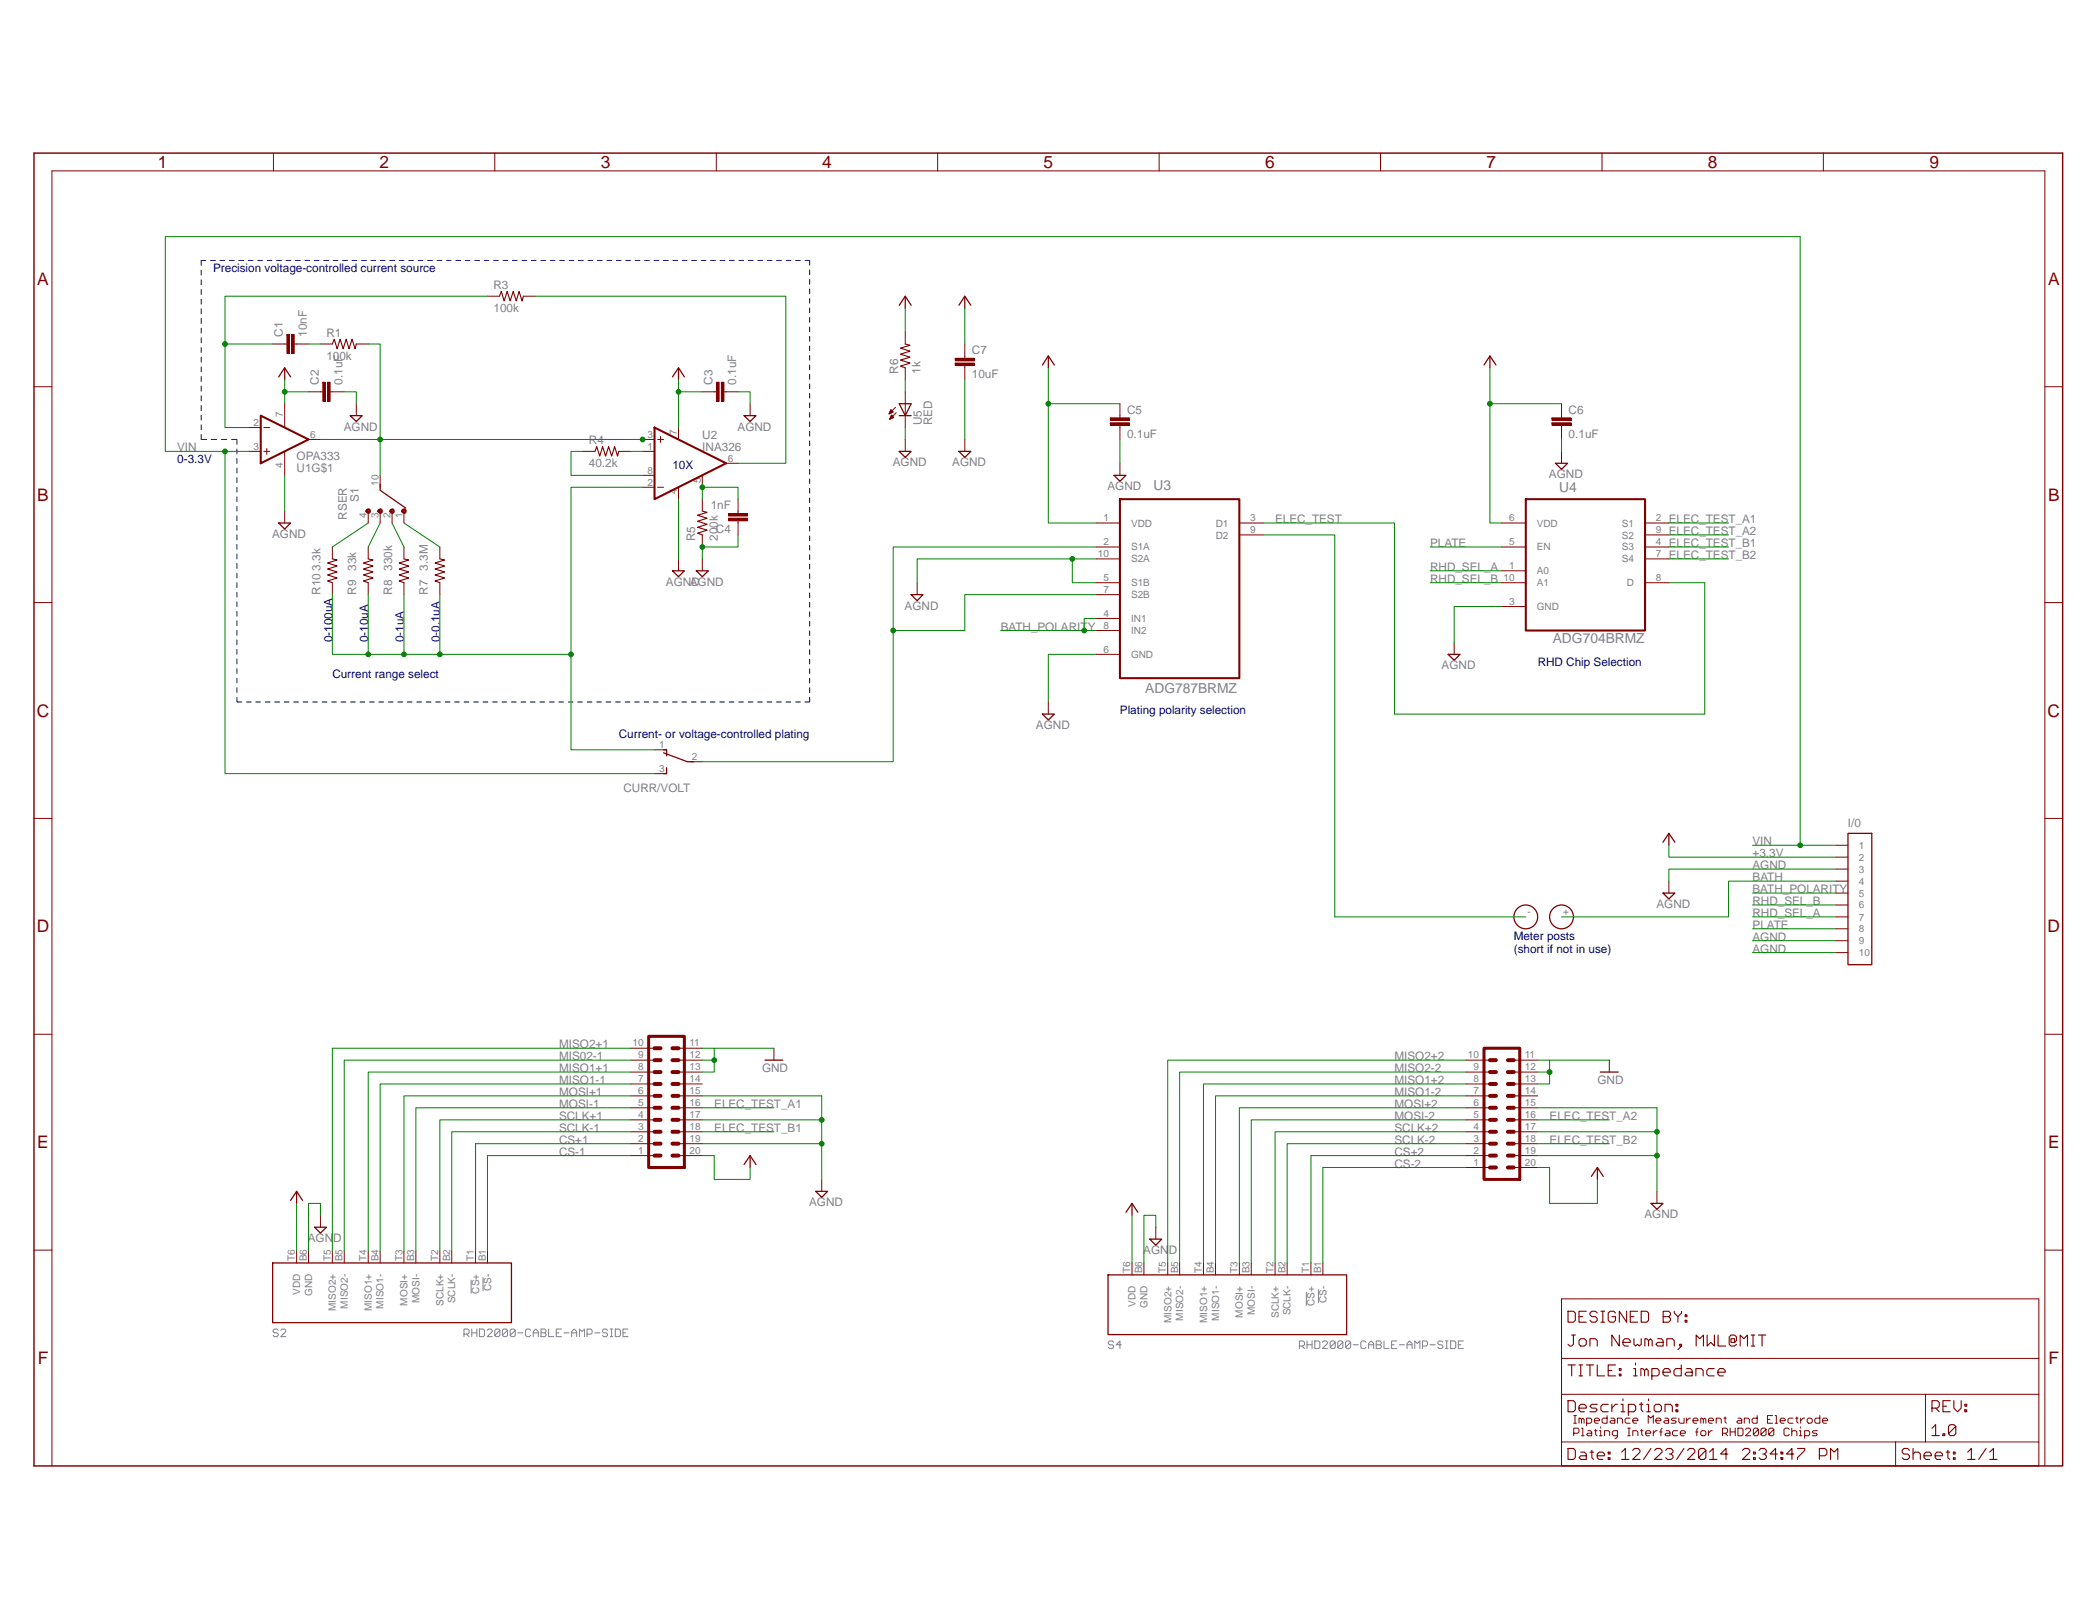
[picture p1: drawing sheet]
<svg xmlns="http://www.w3.org/2000/svg" width="279mm" height="216mm" viewBox="0 0 279 216" stroke-linecap="round" stroke-linejoin="round" font-family="sans-serif">
<defs><g id="words">
<g font-size="2.3" fill="#800000">
<text x="21" y="22.4">1</text>
<text x="50.6" y="22.4">2</text>
<text x="80.1" y="22.4">3</text>
<text x="109.6" y="22.4">4</text>
<text x="139.1" y="22.4">5</text>
<text x="168.6" y="22.4">6</text>
<text x="198.2" y="22.4">7</text>
<text x="227.7" y="22.4">8</text>
<text x="257.2" y="22.4">9</text>
<text x="5" y="38">A</text>
<text x="273" y="38">A</text>
<text x="5" y="66.7">B</text>
<text x="273" y="66.7">B</text>
<text x="4.9" y="95.5">C</text>
<text x="272.9" y="95.5">C</text>
<text x="4.9" y="124.3">D</text>
<text x="272.9" y="124.3">D</text>
<text x="5" y="153">E</text>
<text x="273" y="153">E</text>
<text x="5" y="181.8">F</text>
<text x="273.1" y="181.8">F</text>
</g>
<g font-size="1.8" fill="#808080">
<text x="153.8" y="65.3">U3</text>
<text x="207.9" y="65.6">U4</text>
<text x="207" y="85.7">ADG704BRMZ</text>
<text x="152.7" y="92.4">ADG787BRMZ</text>
</g>
<g font-size="1.6" fill="#000080">
<text x="28.4" y="36.3">Precision voltage-controlled current source</text>
<text x="23.6" y="61.8">0-3.3V</text>
<text x="89.6" y="62.5">10X</text>
<text x="44.3" y="85.6" transform="rotate(-90 44.3 85.6)">0-100uA</text>
<text x="49.1" y="85.6" transform="rotate(-90 49.1 85.6)">0-10uA</text>
<text x="53.8" y="85.6" transform="rotate(-90 53.8 85.6)">0-1uA</text>
<text x="58.6" y="85.6" transform="rotate(-90 58.6 85.6)">0-0.1uA</text>
<text x="205" y="88.8">RHD Chip Selection</text>
<text x="44.3" y="90.4">Current range select</text>
<text x="149.3" y="95.2">Plating polarity selection</text>
<text x="82.5" y="98.3">Current- or voltage-controlled plating</text>
<text x="201.8" y="125.3">Meter posts</text>
<text x="201.8" y="127">(short if not in use)</text>
</g>
<g font-size="1.6" fill="#808080">
<text x="65.8" y="41.6">100k</text>
<text x="65.8" y="38.5">R3</text>
<text x="37.7" y="44.9" transform="rotate(-90 37.7 44.9)">C1</text>
<text x="40.9" y="44.9" transform="rotate(-90 40.9 44.9)">10nF</text>
<text x="43.5" y="47.9">100k</text>
<text x="43.5" y="44.9">R1</text>
<text x="129.6" y="47.2">C7</text>
<text x="42.5" y="51.3" transform="rotate(-90 42.5 51.3)">C2</text>
<text x="45.7" y="51.3" transform="rotate(-90 45.7 51.3)">0.1uF</text>
<text x="95" y="51.3" transform="rotate(-90 95 51.3)">C3</text>
<text x="98.1" y="51.3" transform="rotate(-90 98.1 51.3)">0.1uF</text>
<text x="119.7" y="49.8" transform="rotate(-90 119.7 49.8)">R6</text>
<text x="122.7" y="49.8" transform="rotate(-90 122.7 49.8)">1k</text>
<text x="129.6" y="50.4">10uF</text>
<text x="45.8" y="57.4">AGND</text>
<text x="78.5" y="59.2">R4</text>
<text x="93.6" y="58.6">U2</text>
<text x="98.3" y="57.4">AGND</text>
<text x="122.9" y="56.7" transform="rotate(-90 122.9 56.7)">U5</text>
<text x="124.2" y="56.7" transform="rotate(-90 124.2 56.7)">RED</text>
<text x="150.2" y="58.3">0.1uF</text>
<text x="150.2" y="55.2">C5</text>
<text x="209.1" y="58.3">0.1uF</text>
<text x="209.1" y="55.2">C6</text>
<text x="23.6" y="60.2">VIN</text>
<text x="39.5" y="61.3">OPA333</text>
<text x="39.5" y="62.9">U1G$1</text>
<text x="78.5" y="62.2">40.2k</text>
<text x="93.6" y="60.2">INA326</text>
<text x="119" y="62.1">AGND</text>
<text x="126.9" y="62.1">AGND</text>
<text x="147.6" y="65.3">AGND</text>
<text x="206.5" y="63.7">AGND</text>
<text x="36.3" y="71.7">AGND</text>
<text x="46.2" y="69.3" transform="rotate(-90 46.2 69.3)">RSER</text>
<text x="47.8" y="66.8" transform="rotate(-90 47.8 66.8)">S1</text>
<text x="94.7" y="67.9">1nF</text>
<text x="95.4" y="71.1">C4</text>
<text x="170" y="69.7">ELEC_TEST</text>
<text x="222.5" y="69.7">ELEC_TEST_A1</text>
<text x="222.5" y="71.3">ELEC_TEST_A2</text>
<text x="42.7" y="76.1" transform="rotate(-90 42.7 76.1)">3.3k</text>
<text x="47.5" y="76.1" transform="rotate(-90 47.5 76.1)">33k</text>
<text x="52.3" y="76.1" transform="rotate(-90 52.3 76.1)">330k</text>
<text x="57" y="76.1" transform="rotate(-90 57 76.1)">3.3M</text>
<text x="92.7" y="72.1" transform="rotate(-90 92.7 72.1)">R5</text>
<text x="95.7" y="72.1" transform="rotate(-90 95.7 72.1)">200k</text>
<text x="190.6" y="72.9">PLATE</text>
<text x="190.6" y="76.1">RHD_SEL_A</text>
<text x="190.6" y="77.7">RHD_SEL_B</text>
<text x="222.5" y="72.9">ELEC_TEST_B1</text>
<text x="222.5" y="74.5">ELEC_TEST_B2</text>
<text x="42.7" y="79.2" transform="rotate(-90 42.7 79.2)">R10</text>
<text x="47.5" y="79.2" transform="rotate(-90 47.5 79.2)">R9</text>
<text x="52.3" y="79.2" transform="rotate(-90 52.3 79.2)">R8</text>
<text x="57" y="79.2" transform="rotate(-90 57 79.2)">R7</text>
<text x="88.8" y="78.1">AGND</text>
<text x="91.9" y="78.1">AGND</text>
<text x="120.6" y="81.2">AGND</text>
<text x="133.4" y="84">BATH_POLARITY</text>
<text x="192.2" y="89.2">AGND</text>
<text x="138.1" y="97.2">AGND</text>
<text x="83.1" y="105.5">CURR/VOLT</text>
<text x="233.6" y="112.6">VIN</text>
<text x="246.3" y="110.3">I/0</text>
<text x="233.6" y="115.8">AGND</text>
<text x="233.6" y="114.2">+3.3V</text>
<text x="233.6" y="119">BATH_POLARITY</text>
<text x="233.6" y="117.4">BATH</text>
<text x="220.8" y="121">AGND</text>
<text x="233.6" y="125.4">AGND</text>
<text x="233.6" y="123.8">PLATE</text>
<text x="233.6" y="122.2">RHD_SEL_A</text>
<text x="233.6" y="120.6">RHD_SEL_B</text>
<text x="233.6" y="127">AGND</text>
<text x="74.5" y="142.9">MISO1+1</text>
<text x="74.5" y="141.3">MIS02-1</text>
<text x="74.5" y="139.7">MISO2+1</text>
<text x="101.6" y="142.9">GND</text>
<text x="185.9" y="142.9">MISO2-2</text>
<text x="185.9" y="141.3">MISO2+2</text>
<text x="74.5" y="147.6">MOSI-1</text>
<text x="74.5" y="149.2">SCLK+1</text>
<text x="74.5" y="146.1">MOSI+1</text>
<text x="74.5" y="144.5">MISO1-1</text>
<text x="95.2" y="147.6">ELEC_TEST_A1</text>
<text x="185.9" y="146.1">MISO1-2</text>
<text x="185.9" y="147.6">MOSI+2</text>
<text x="185.9" y="149.2">MOSI-2</text>
<text x="185.9" y="144.5">MISO1+2</text>
<text x="206.6" y="149.2">ELEC_TEST_A2</text>
<text x="212.9" y="144.5">GND</text>
<text x="74.5" y="154">CS-1</text>
<text x="74.5" y="150.8">SCLK-1</text>
<text x="74.5" y="152.4">CS+1</text>
<text x="95.2" y="150.8">ELEC_TEST_B1</text>
<text x="185.9" y="152.4">SCLK-2</text>
<text x="185.9" y="150.8">SCLK+2</text>
<text x="185.9" y="154">CS+2</text>
<text x="185.9" y="155.6">CS-2</text>
<text x="206.6" y="152.4">ELEC_TEST_B2</text>
<text x="107.9" y="160.8">AGND</text>
<text x="41" y="165.5">AGND</text>
<text x="152.4" y="167.1">AGND</text>
<text x="219.2" y="162.4">AGND</text>
</g>
<g font-size="1.3" fill="#808080">
<text x="33.8" y="56.8">2</text>
<text x="33.8" y="59.9">3</text>
<text x="37.7" y="55.5" transform="rotate(-90 37.7 55.5)">7</text>
<text x="41.3" y="58.4">6</text>
<text x="86.3" y="58.4">3</text>
<text x="86.3" y="59.9">1</text>
<text x="90.2" y="58" transform="rotate(-90 90.2 58)">7</text>
<text x="37.7" y="62.4" transform="rotate(-90 37.7 62.4)">4</text>
<text x="50.4" y="64.7" transform="rotate(-90 50.4 64.7)">10</text>
<text x="86.3" y="64.7">2</text>
<text x="86.3" y="63.1">8</text>
<text x="90.2" y="65.9" transform="rotate(-90 90.2 65.9)">4</text>
<text x="93.4" y="64.3" transform="rotate(-90 93.4 64.3)">5</text>
<text x="97" y="61.5">6</text>
<text x="48.9" y="69.1" transform="rotate(-90 48.9 69.1)">4</text>
<text x="50.4" y="69.1" transform="rotate(-90 50.4 69.1)">3</text>
<text x="52" y="69.1" transform="rotate(-90 52 69.1)">2</text>
<text x="53.6" y="69.1" transform="rotate(-90 53.6 69.1)">1</text>
<text x="147.1" y="69.5">1</text>
<text x="150.8" y="70.2">VDD</text>
<text x="162.1" y="70.2">D1</text>
<text x="162.1" y="71.8">D2</text>
<text x="166.7" y="69.5">3</text>
<text x="166.7" y="71.1">9</text>
<text x="201.2" y="69.5">6</text>
<text x="204.9" y="70.2">VDD</text>
<text x="216.2" y="70.2">S1</text>
<text x="216.2" y="71.8">S2</text>
<text x="220.7" y="69.5">2</text>
<text x="220.7" y="71.1">9</text>
<text x="146.3" y="74.3">10</text>
<text x="147.1" y="72.7">2</text>
<text x="147.1" y="77.4">5</text>
<text x="150.8" y="73.4">S1A</text>
<text x="150.8" y="75">S2A</text>
<text x="200.4" y="77.4">10</text>
<text x="201.2" y="72.7">5</text>
<text x="201.2" y="75.8">1</text>
<text x="204.9" y="73.4">EN</text>
<text x="204.9" y="76.5">A0</text>
<text x="216.2" y="73.4">S3</text>
<text x="216.2" y="75">S4</text>
<text x="220.7" y="72.7">4</text>
<text x="220.7" y="74.3">7</text>
<text x="220.7" y="77.4">8</text>
<text x="147.1" y="79">7</text>
<text x="147.1" y="82.2">4</text>
<text x="147.1" y="83.8">8</text>
<text x="150.8" y="78.1">S1B</text>
<text x="150.8" y="79.7">S2B</text>
<text x="150.8" y="82.9">IN1</text>
<text x="201.2" y="80.6">3</text>
<text x="204.9" y="78.1">A1</text>
<text x="204.9" y="81.3">GND</text>
<text x="216.9" y="78.1">D</text>
<text x="147.1" y="87">6</text>
<text x="150.8" y="84.5">IN2</text>
<text x="150.8" y="87.7">GND</text>
<text x="87.9" y="99.7">1</text>
<text x="92.2" y="101.3">2</text>
<text x="87.9" y="102.9">3</text>
<text x="247.8" y="113.1">1</text>
<text x="247.8" y="114.7">2</text>
<text x="247.8" y="116.3">3</text>
<text x="247.8" y="117.9">4</text>
<text x="247.8" y="119.5">5</text>
<text x="203.6" y="122">-</text>
<text x="208.4" y="122">+</text>
<text x="247.8" y="121.1">6</text>
<text x="247.8" y="122.7">7</text>
<text x="247.8" y="124.3">8</text>
<text x="247.8" y="125.9">9</text>
<text x="247.8" y="127.4">10</text>
<text x="84.3" y="139.5">10</text>
<text x="85" y="142.6">8</text>
<text x="85" y="141.1">9</text>
<text x="91.9" y="139.5">11</text>
<text x="91.9" y="141.1">12</text>
<text x="91.9" y="142.6">13</text>
<text x="195.7" y="141.1">10</text>
<text x="196.4" y="142.6">9</text>
<text x="203.3" y="141.1">11</text>
<text x="203.3" y="142.6">12</text>
<text x="85" y="149">4</text>
<text x="85" y="147.4">5</text>
<text x="85" y="145.8">6</text>
<text x="85" y="144.3">7</text>
<text x="91.9" y="144.3">14</text>
<text x="91.9" y="145.8">15</text>
<text x="91.9" y="147.4">16</text>
<text x="91.9" y="149">17</text>
<text x="196.4" y="149">5</text>
<text x="196.4" y="147.4">6</text>
<text x="196.4" y="145.8">7</text>
<text x="196.4" y="144.3">8</text>
<text x="203.3" y="144.3">13</text>
<text x="203.3" y="145.8">14</text>
<text x="203.3" y="147.4">15</text>
<text x="203.3" y="149">16</text>
<text x="85" y="153.8">1</text>
<text x="85" y="152.2">2</text>
<text x="85" y="150.6">3</text>
<text x="91.9" y="150.6">18</text>
<text x="91.9" y="152.2">19</text>
<text x="91.9" y="153.8">20</text>
<text x="196.4" y="155.4">1</text>
<text x="196.4" y="153.8">2</text>
<text x="196.4" y="152.2">3</text>
<text x="196.4" y="150.6">4</text>
<text x="203.3" y="150.6">17</text>
<text x="203.3" y="152.2">18</text>
<text x="203.3" y="153.8">19</text>
<text x="203.3" y="155.4">20</text>
<text x="39.3" y="168.1" transform="rotate(-90 39.3 168.1)">T6</text>
<text x="40" y="172.6" transform="rotate(-90 40 172.6)">VDD</text>
<text x="40.9" y="168.1" transform="rotate(-90 40.9 168.1)">B6</text>
<text x="41.6" y="172.7" transform="rotate(-90 41.6 172.7)">GND</text>
<text x="44.1" y="168.1" transform="rotate(-90 44.1 168.1)">T5</text>
<text x="45.7" y="168.1" transform="rotate(-90 45.7 168.1)">B5</text>
<text x="48.9" y="168.1" transform="rotate(-90 48.9 168.1)">T4</text>
<text x="50.4" y="168.1" transform="rotate(-90 50.4 168.1)">B4</text>
<text x="53.6" y="168.1" transform="rotate(-90 53.6 168.1)">T3</text>
<text x="54.3" y="174" transform="rotate(-90 54.3 174)">MOSI+</text>
<text x="55.2" y="168.1" transform="rotate(-90 55.2 168.1)">B3</text>
<text x="55.9" y="173.7" transform="rotate(-90 55.9 173.7)">MOSI-</text>
<text x="58.4" y="168.1" transform="rotate(-90 58.4 168.1)">T2</text>
<text x="60" y="168.1" transform="rotate(-90 60 168.1)">B2</text>
<text x="60.7" y="173.7" transform="rotate(-90 60.7 173.7)">SCLK-</text>
<text x="63.2" y="168.1" transform="rotate(-90 63.2 168.1)">T1</text>
<text x="63.9" y="172.4" transform="rotate(-90 63.9 172.4)">CS+</text>
<text x="64.8" y="168.1" transform="rotate(-90 64.8 168.1)">B1</text>
<text x="65.5" y="172.1" transform="rotate(-90 65.5 172.1)">CS-</text>
<text x="150.7" y="169.7" transform="rotate(-90 150.7 169.7)">T6</text>
<text x="152.3" y="169.7" transform="rotate(-90 152.3 169.7)">B6</text>
<text x="155.4" y="169.7" transform="rotate(-90 155.4 169.7)">T5</text>
<text x="157" y="169.7" transform="rotate(-90 157 169.7)">B5</text>
<text x="160.2" y="169.7" transform="rotate(-90 160.2 169.7)">T4</text>
<text x="161.8" y="169.7" transform="rotate(-90 161.8 169.7)">B4</text>
<text x="165" y="169.7" transform="rotate(-90 165 169.7)">T3</text>
<text x="166.6" y="169.7" transform="rotate(-90 166.6 169.7)">B3</text>
<text x="169.8" y="169.7" transform="rotate(-90 169.8 169.7)">T2</text>
<text x="171.3" y="169.7" transform="rotate(-90 171.3 169.7)">B2</text>
<text x="174.5" y="169.7" transform="rotate(-90 174.5 169.7)">T1</text>
<text x="176.1" y="169.7" transform="rotate(-90 176.1 169.7)">B1</text>
<text x="176.8" y="173.7" transform="rotate(-90 176.8 173.7)">CS-</text>
<text x="44.8" y="174.7" transform="rotate(-90 44.8 174.7)">MISO2+</text>
<text x="46.4" y="174.4" transform="rotate(-90 46.4 174.4)">MISO2-</text>
<text x="49.6" y="174.7" transform="rotate(-90 49.6 174.7)">MISO1+</text>
<text x="51.1" y="174.4" transform="rotate(-90 51.1 174.4)">MISO1-</text>
<text x="59.1" y="174" transform="rotate(-90 59.1 174)">SCLK+</text>
<text x="151.4" y="174.2" transform="rotate(-90 151.4 174.2)">VDD</text>
<text x="153" y="174.3" transform="rotate(-90 153 174.3)">GND</text>
<text x="156.1" y="176.3" transform="rotate(-90 156.1 176.3)">MISO2+</text>
<text x="157.7" y="176" transform="rotate(-90 157.7 176)">MISO2-</text>
<text x="160.9" y="176.3" transform="rotate(-90 160.9 176.3)">MISO1+</text>
<text x="162.5" y="176" transform="rotate(-90 162.5 176)">MISO1-</text>
<text x="165.7" y="175.6" transform="rotate(-90 165.7 175.6)">MOSI+</text>
<text x="167.3" y="175.3" transform="rotate(-90 167.3 175.3)">MOSI-</text>
<text x="170.5" y="175.6" transform="rotate(-90 170.5 175.6)">SCLK+</text>
<text x="172" y="175.3" transform="rotate(-90 172 175.3)">SCLK-</text>
<text x="175.2" y="174" transform="rotate(-90 175.2 174)">CS+</text>
</g>
</g></defs>
<g fill="none" stroke="#000080" stroke-width=".13">
<path d="M26.8 36v.7M26.8 37.3v.7M26.8 38.6v.6M26.8 39.9v.6M27.4 34.7h-.6v.7M28.1 34.7h.6M29.3 34.7h.7M30.6 34.7h.6M31.8 34.7h.7M33.1 34.7h.6M34.4 34.7h.6M35.6 34.7h.6"/>
<path d="M36.9 34.7h.6M38.1 34.7h.7M39.4 34.7h.6M40.6 34.7h.7M41.9 34.7h.6M43.2 34.7h.6M44.4 34.7h.6M45.7 34.7h.6M46.9 34.7h.7M48.2 34.7h.6M49.4 34.7h.7M50.7 34.7h.6"/>
<path d="M52 34.7h.6M53.2 34.7h.6M54.5 34.7h.6M55.7 34.7h.7M57 34.7h.6M58.3 34.7h.6M59.5 34.7h.6M60.8 34.7h.6M62 34.7h.7M63.3 34.7h.6M64.5 34.7h.7M65.8 34.7h.6"/>
<path d="M67.1 34.7h.6M68.3 34.7h.6M69.6 34.7h.6M70.8 34.7h.7M72.1 34.7h.6M73.3 34.7h.7M74.6 34.7h.6M75.9 34.7h.6M77.1 34.7h.6M78.4 34.7h.6M79.6 34.7h.7M80.9 34.7h.6"/>
<path d="M82.1 34.7h.7M83.4 34.7h.6M84.7 34.7h.6M85.9 34.7h.7M87.2 34.7h.6M88.4 34.7h.7M89.7 34.7h.6M91 34.7h.6M92.2 34.7h.6M93.5 34.7h.6M94.7 34.7h.7M96 34.7h.6"/>
<path d="M97.2 34.7h.7M98.5 34.7h.6M99.8 34.7h.6M101 34.7h.6M102.3 34.7h.6M103.5 34.7h.7M104.8 34.7h.6M106 34.7h.7M107.3 34.7h.6v.6M107.9 36v.6M107.9 37.3v.6M107.9 38.5v.7"/>
<path d="M107.9 39.8v.6M26.8 57.9v.7h.7M26.8 41.1v.7M26.8 42.4v.7M26.8 43.7v.7M26.8 45v.7M26.8 46.3v.7M26.8 47.6v.7M26.8 48.9v.7M26.8 50.2v.6M26.8 51.5v.6M26.8 52.7v.7"/>
<path d="M26.8 54v.7M26.8 55.3v.7M26.8 56.6v.7M28.2 58.6h.7M29.5 58.6h.7M30.9 58.6h.7v.6M31.6 59.8v.7M107.9 41v.7M107.9 42.3v.6M107.9 43.6v.6M107.9 44.8v.7M107.9 46.1v.6"/>
<path d="M107.9 47.4v.6M107.9 48.6v.7M107.9 49.9v.6M107.9 51.2v.6M107.9 52.4v.7M107.9 53.7v.6M107.9 55v.6M107.9 56.2v.7M107.9 57.5v.6M107.9 58.8v.6M31.6 61.1v.7M31.6 62.4v.6"/>
<path d="M31.6 63.7v.6M31.6 64.9v.7M31.6 66.2v.6M31.6 67.5v.6M31.6 68.7v.7M31.6 70v.7M31.6 71.3v.6M31.6 72.6v.6M31.6 73.8v.7M31.6 75.1v.7M31.6 76.4v.6M31.6 77.7v.6"/>
<path d="M31.6 78.9v.7M107.9 60v.7M107.9 61.3v.6M107.9 62.5v.7M107.9 63.8v.7M107.9 65.1v.6M107.9 66.4v.6M107.9 67.6v.7M107.9 68.9v.6M107.9 70.1v.7M107.9 71.4v.7M107.9 72.7v.6"/>
<path d="M107.9 73.9v.7M107.9 75.2v.6M107.9 76.5v.6M107.9 77.7v.7M107.9 79v.7M31.6 92.9v.7h.6M31.6 80.2v.6M31.6 81.5v.6M31.6 82.7v.7M31.6 84v.7M31.6 85.3v.6M31.6 86.6v.6"/>
<path d="M31.6 87.8v.7M31.6 89.1v.6M31.6 90.4v.6M31.6 91.7v.6M32.9 93.6h.6M34.1 93.6h.6M35.4 93.6h.6M36.6 93.6h.7M37.9 93.6h.6M39.2 93.6h.6M40.4 93.6h.6M41.7 93.6h.6"/>
<path d="M42.9 93.6h.7M44.2 93.6h.6M45.5 93.6h.6M46.7 93.6h.7M48 93.6h.6M49.3 93.6h.6M50.5 93.6h.6M51.8 93.6h.6M53 93.6h.7M54.3 93.6h.6M55.6 93.6h.6M56.8 93.6h.6"/>
<path d="M58.1 93.6h.6M59.4 93.6h.6M60.6 93.6h.6M61.9 93.6h.6M63.1 93.6h.7M64.4 93.6h.6M65.7 93.6h.6M66.9 93.6h.6M68.2 93.6h.6M69.4 93.6h.7M70.7 93.6h.6M72 93.6h.6"/>
<path d="M73.2 93.6h.7M74.5 93.6h.6M75.8 93.6h.6M77 93.6h.6M78.3 93.6h.6M79.5 93.6h.7M80.8 93.6h.6M82.1 93.6h.6M83.3 93.6h.7M84.6 93.6h.6M85.9 93.6h.6M87.1 93.6h.6"/>
<path d="M88.4 93.6h.6M89.6 93.6h.7M90.9 93.6h.6M92.2 93.6h.6M93.4 93.6h.7M94.7 93.6h.6M95.9 93.6h.7M97.2 93.6h.6M98.5 93.6h.6M99.7 93.6h.7M101 93.6h.6M102.3 93.6h.6"/>
<path d="M103.5 93.6h.7M104.8 93.6h.6M106 93.6h.7M107.9 80.3v.6M107.9 81.5v.7M107.9 82.8v.6M107.9 84.1v.6M107.9 85.3v.7M107.9 86.6v.6M107.9 87.9v.6M107.9 89.1v.7M107.9 90.4v.6"/>
<path d="M107.9 91.7v.6M107.9 92.9v.7h-.6"/>
</g>
<g fill="none" stroke="#808080" stroke-width=".13">
<path d="M37.1 177.3l-.2-.2h-.3l-.2 .2v.2l.2 .1h.3l.2 .2v.2l-.2 .1h-.3l-.2-.1M37.4 177.3l.2-.2h.3l.2 .2v.2l-.7 .6h.7M61.8 177.8h.6l.1-.2v-.3l-.1-.2h-.6v1M62.2 177.8l.3 .3M62.8 170.6v1.8M62.9 177.1v1M62.9 177.6h.7M63.6 177.1v1M63.9 177.1h.5l.2 .2v.7l-.2 .1h-.5zM64.4 170.2v1.9M64.9 177.3l.2-.2h.3l.2 .2v.2l-.7 .6h.7M66.6 177.3l-.6 .7 .1 .1h.4l.1-.1v-.7l-.1-.2h-.4l-.1 .2v.7"/>
<path d="M67.6 177.3l-.6 .7 .1 .1h.4l.1-.1v-.7l-.1-.2h-.4l-.1 .2v.7M68.7 177.3l-.7 .7 .2 .1h.3l.2-.1v-.7l-.2-.2h-.3l-.2 .2v.7M69 177.6h.7M70.7 177.3l-.1-.2h-.4l-.1 .2v.7l.1 .1h.4l.1-.1M71.1 178.1v-.6l.3-.4 .4 .4v.6M71.1 177.6h.7M72.1 177.1h.5l.2 .2v.2l-.2 .1 .2 .2v.2l-.2 .1h-.5zM72.1 177.6h.5M73.1 177.1v1h.7M74.1 177.6h.4M74.8 177.1h-.7v1h.7M75.2 177.6h.7"/>
<path d="M76.2 178.1v-.6l.3-.4 .4 .4v.6M76.2 177.6h.7M77.2 178.1v-1l.4 .4 .3-.4v1M78.3 177.8h.5l.1-.2v-.3l-.1-.2h-.5v1M79.3 177.6h.7M81 177.3l-.2-.2h-.3l-.2 .2v.2l.2 .1h.3l.2 .2v.2l-.2 .1h-.3l-.2-.1M81.3 178.1h.4M81.3 177.1h.4M81.5 177.1v1M82 177.1h.5l.2 .2v.7l-.2 .1h-.5zM83 177.6h.4M83.7 177.1h-.7v1h.7"/>
<path d="M148.4 178.9l-.1-.2h-.4l-.2 .2v.1l.2 .2h.4l.1 .2v.2l-.1 .1h-.4l-.2-.1M149.5 179.2h-.7l.5-.5v1M173.2 179.4h.5l.2-.2v-.3l-.2-.2h-.5v1M173.5 179.4l.4 .3M174.1 172.2v1.8M174.2 178.7v1M174.2 179.2h.7M174.9 178.7v1M175.3 178.7h.5l.1 .2v.7l-.1 .1h-.5zM175.7 171.8v1.9M176.3 178.9l.1-.2h.4l.2 .2v.1l-.7 .7h.7M178 178.9l-.7 .7 .2 .1h.3l.2-.1v-.7l-.2-.2h-.3l-.2 .2v.7"/>
<path d="M179 178.9l-.7 .7 .2 .1h.3l.2-.1v-.7l-.2-.2h-.3l-.2 .2v.7M180 178.9l-.6 .7 .1 .1h.4l.1-.1v-.7l-.1-.2h-.4l-.1 .2v.7M180.4 179.2h.7M182.1 178.9l-.2-.2h-.3l-.2 .2v.7l.2 .1h.3l.2-.1M182.4 179.7v-.7l.4-.3 .3 .3v.7M182.4 179.2h.7M183.5 178.7h.5l.1 .2v.1l-.1 .2 .1 .2v.2l-.1 .1h-.5zM183.5 179.2h.5M184.5 178.7v1h.7M185.5 179.2h.3M186.2 178.7h-.7v1h.7M186.5 179.2h.7"/>
<path d="M187.6 179.7v-.7l.3-.3 .3 .3v.7M187.6 179.2h.6M188.6 179.7v-1l.3 .3 .4-.3v1M189.6 179.4h.5l.2-.2v-.3l-.2-.2h-.5v1M190.6 179.2h.7M192.3 178.9l-.1-.2h-.4l-.1 .2v.1l.1 .2h.4l.1 .2v.2l-.1 .1h-.4l-.1-.1M192.7 179.7h.3M192.7 178.7h.3M192.8 178.7v1M193.4 178.7h.5l.2 .2v.7l-.2 .1h-.5zM194.4 179.2h.3M195.1 178.7h-.7v1h.7"/>
</g>
<g fill="none" stroke="#800000" stroke-width=".13">
<path d="M65 39.5h1.6M69.8 39.5h1.6M33.2 57h1.6M35.2 57h.8M35.6 59.8v.8M38 53.8v3.2M38.2 44.6h.4v2.5h-.4zM38.2 44.6h.1M38.3 45.8h-2M38.9 44.6h.3v2.5h-.3zM38.9 44.6h.1M39.2 45.8h1.9"/>
<path d="M41.1 58.6h1.6M41.1 52.2h1.9M42.7 45.8h1.6M43 50.9h.4v2.6h-.4zM43 50.9h.1M43.7 50.9h.3v2.6h-.3zM43.7 50.9h.1M44 52.2h1.9M47.5 53.8v1.6M47.5 45.8h1.6M85.7 58.6h1.5M87.7 58.6h.8"/>
<path d="M88.1 58.2v.8M90.4 57v1.6M93.6 52.2h1.9M95.5 50.9h.4v2.6h-.4zM95.5 50.9h.1M96.2 50.9h.3v2.6h-.3zM96.2 50.9h.1M96.5 52.2h1.9M100 53.8v1.6M118.5 55.1h.2M118.6 55h.2M118.6 55h.4"/>
<path d="M118.6 54.9h.5M118.6 55.8h.2M118.7 54.8h.3M118.7 55.7h.2M118.7 54.8h.2M118.7 55.7h.4M118.7 54.7h.2M118.7 55.6h.4M118.7 54.7h.1M118.7 55.5h.4M118.7 54.6l.4 .3-.6 .3zM118.8 55.5h.2"/>
<path d="M118.8 55.4h.1M118.8 55.3l.3 .3-.5 .3zM119.4 54.3l-.9 .9M119.5 55l-.9 .9M120.7 44.3v1.5M120.7 49v1.6M120.7 52.2v4.8M120.7 58.6v1.6M127.3 47.8h2.6v.3h-2.6zM127.3 47.8h.1M127.3 48.4h2.6v.3h-2.6zM127.3 48.4h.1"/>
<path d="M128.6 45.8v2M128.6 48.7v1.9M128.6 58.6v1.6M148 55.7h2.6v.3h-2.6zM148 55.7h.1M148 56.3h2.6v.4h-2.6zM148 56.3h.1M149.3 53.8v1.9M149.3 56.7v1.9M206.9 55.7h2.5v.3h-2.5zM206.9 55.7h.1M206.9 56.3h2.5v.4h-2.5z"/>
<path d="M206.9 56.3h.1M208.2 53.8v1.9M208.2 56.7v1.9M33.2 60.2h1.6M35.2 60.2h.8M38 60.2v3.2M38 68.1v1.6M49.1 68.1v1.6M50.7 63.4v1.5M50.7 68.1v1.6M52.3 68.1v1.6M53.8 68.1v1.6"/>
<path d="M77.7 60.2h1.6M82.5 60.2h1.6M85.7 60.2h1.5M85.7 64.9h1.5M85.7 63.4h1.5M87.7 64.9h.8M90.4 64.9v1.6M90.4 74.5v1.6M93.6 63.4v1.5M93.6 66.5v1.6M93.6 71.3v1.6M93.6 74.5v1.6"/>
<path d="M96.8 61.7h1.6M97.1 69.1h2.6v.3h-2.6zM97.1 69.1h.1M97.1 68.4h2.6v.4h-2.6zM97.1 68.4h.1M98.4 66.5v1.9M98.4 69.4v1.9M122.3 77.7v1.5M146.1 69.7h3.2M146.1 72.9h3.2M146.1 77.7h3.2M146.1 74.5h3.2"/>
<path d="M146.1 79.2h3.2M149.3 61.7v1.7M165.2 69.7h3.2M165.2 71.3h3.2M200.2 69.7h3.2M200.2 72.9h3.2M200.2 76.1h3.2M200.2 77.7h3.2M208.2 60.2v1.5M219.3 69.7h3.2M219.3 72.9h3.2M219.3 77.7h3.2"/>
<path d="M219.3 71.3h3.2M219.3 74.5h3.2M87.2 99.9h1.7M139.7 93.6v1.6M146.1 82.4h3.2M146.1 84h3.2M146.1 87.2h3.2M193.8 85.6v1.6M200.2 80.8h3.2M87.2 103.1h1.7M92 101.5h1.6M244.8 112.6h1.5"/>
<path d="M244.8 114.2h1.5M244.8 115.8h1.5M244.8 117.4h1.5M244.8 119h1.5M84.1 139.7h3.1M90.4 139.7h3.2M103.2 139.7v1.6M244.8 120.6h1.5M244.8 122.2h1.5M244.8 123.8h1.5M244.8 125.4h1.5M244.8 127h1.5"/>
<path d="M84.1 154h3.1M84.1 152.4h3.1M84.1 150.8h3.1M84.1 149.2h3.1M84.1 147.6h3.1M84.1 146h3.1M84.1 144.5h3.1M84.1 142.9h3.1M84.1 141.3h3.1M90.4 154h3.2M90.4 152.4h3.2M90.4 150.8h3.2"/>
<path d="M90.4 149.2h3.2M90.4 147.6h3.2M90.4 146h3.2M90.4 144.5h3.2M90.4 142.9h3.2M90.4 141.3h3.2M109.5 157.2v1.6M195.4 154h3.2M195.4 152.4h3.2M195.4 150.8h3.2M195.4 149.2h3.2M195.4 147.6h3.2"/>
<path d="M195.4 146h3.2M195.4 144.5h3.2M195.4 142.9h3.2M195.4 141.3h3.2M195.4 155.6h3.2M201.8 154h3.2M201.8 152.4h3.2M201.8 150.8h3.2M201.8 149.2h3.2M201.8 147.6h3.2M201.8 146h3.2M201.8 144.5h3.2"/>
<path d="M201.8 142.9h3.2M201.8 141.3h3.2M201.8 155.6h3.2M214.5 141.3v1.6M220.9 158.8v1.6M39.5 166.7v1.6M41.1 166.7v1.6M42.7 162v1.6M44.3 166.7v1.6M45.9 166.7v1.6M49.1 166.7v1.6M50.7 166.7v1.6"/>
<path d="M53.8 166.7v1.6M55.4 166.7v1.6M58.6 166.7v1.6M60.2 166.7v1.6M63.4 166.7v1.6M65 166.7v1.6M150.9 168.3v1.6M152.5 168.3v1.6M154.1 163.6v1.5M155.7 168.3v1.6M157.2 168.3v1.6M160.4 168.3v1.6"/>
<path d="M162 168.3v1.6M165.2 168.3v1.6M166.8 168.3v1.6M170 168.3v1.6M171.6 168.3v1.6M174.8 168.3v1.6M176.3 168.3v1.6M209.8 189.7h.3M209.8 188.7h.3M209.8 191h.5l.2-.2v-.3l-.2-.2h-.5v1M210 188.7v1M210.5 189.7v-.7h.2l.1 .2v.5"/>
<path d="M210.8 189.2l.2-.2 .2 .2v.5M210.8 190.3h.2v1M210.8 191.3h.4M211.5 189.7h.5l.2-.2v-.3l-.2-.2h-.5v1M211.7 190.7h.3l.2 .1v.5h-.5l-.2-.1 .2-.2h.5M212.5 189.3h.7v-.1l-.2-.2h-.3l-.2 .2v.3l.2 .2h.3M212.5 190.7h.4M212.7 190.5v.7l.2 .1M213.2 190.7h.2v.6M213.2 191.3h.4M213.4 190.2v.1M213.9 191.3v-.6h.5l.2 .1v.5"/>
<path d="M214.2 188.7v1h-.5l-.1-.2v-.3l.1-.2h.5M214.8 189h.3l.2 .2v.5h-.5l-.2-.2 .2-.2h.5M215.6 189.7v-.7h.5l.2 .2v.5M215.6 191.3h-.5l-.2-.1v-.4l.2-.1h.5v.8l-.2 .2h-.1M217 191.3h.3M217 190.3h.3M217.1 190.3v1M217.3 189h-.5l-.2 .2v.3l.2 .2h.5M217.7 191.3v-.6h.5l.1 .1v.5M217.7 189.3h.6v-.1l-.1-.2h-.4l-.1 .2v.3l.1 .2h.4M218.7 190.7h.3M218.8 190.5v.7l.2 .1"/>
<path d="M219.4 191h.6v-.2l-.1-.1h-.4l-.1 .1v.4l.1 .1h.4M219.7 189.7v-1l.3 .3 .4-.3v1M220.4 190.7v.6M220.7 189.3h.7v-.1l-.2-.2h-.3l-.2 .2v.3l.2 .2h.3M220.9 190.7h-.2l-.3 .3M221.2 190.8h.4M221.6 190.3l-.2 .2v.8M221.9 189h.4l.1 .2v.5h-.5l-.1-.2 .1-.2h.5M222.1 190.7h.3l.2 .1v.5h-.5l-.2-.1 .2-.2h.5M223.5 189h-.6l-.1 .2 .1 .1h.4l.2 .2-.2 .2h-.5M223.6 190.7h-.5l-.2 .1v.4l.2 .1h.5M223.8 189v.5l.2 .2h.5v-.7"/>
<path d="M224 191h.7v-.2l-.2-.1h-.3l-.2 .1v.4l.2 .1h.3M224.8 189v.7M225.3 189h-.1l-.4 .3M225.7 189.3h.7v-.1l-.2-.2h-.4l-.1 .2v.3l.1 .2h.4M226 190.8h.4M226.4 190.3l-.2 .2v.8M226.7 189.7v-.7h.2l.2 .2v.5M226.7 190.8l.2-.1h.3l.2 .1v.4l-.2 .1h-.3l-.2-.1zM227.1 189.2l.1-.2 .2 .2v.5M227.7 189.3h.7v-.1l-.2-.2h-.3l-.2 .2v.3l.2 .2h.3M227.7 190.7v.6M228.2 190.7h-.1l-.4 .3"/>
<path d="M228.8 189.7v-.7h.5l.1 .2v.5M229.6 191h.5l.2-.2v-.3l-.2-.2h-.5v1M229.8 189h.3M230 188.8v.7l.1 .2M230 191l.3 .3M230.6 190.8h.7M230.6 190.3v1M231.3 190.3v1M231.7 189h.3l.2 .2v.5h-.5l-.2-.2 .2-.2h.5M231.7 190.3h.5l.1 .2v.7l-.1 .1h-.5zM232.5 189.7v-.7h.5l.2 .2v.5M232.7 190.5l.2-.2h.3l.2 .2v.2l-.7 .6h.7"/>
<path d="M234.2 188.7v1h-.5l-.1-.2v-.3l.1-.2h.5M234.4 190.5l-.7 .7 .2 .1h.3l.2-.1v-.7l-.2-.2h-.3l-.2 .2v.7M235.4 190.5l-.7 .7 .2 .1h.3l.2-.1v-.7l-.2-.2h-.3l-.2 .2v.7M235.6 189.2h.3M236.3 188.7h-.7v1h.7M236.5 190.5l-.7 .7 .1 .1h.4l.2-.1v-.7l-.2-.2h-.4l-.1 .2v.7M236.6 188.7h.2v1M236.6 189.7h.4M237.3 189.3h.7v-.1l-.2-.2h-.3l-.2 .2v.3l.2 .2h.3M238.5 190.5l-.2-.2h-.3l-.2 .2v.7l.2 .1h.3l.2-.1M238.8 190.8l.2-.1h.4l.1 .1v.5M238.8 190.3v1"/>
<path d="M239 189h-.5l-.2 .2v.3l.2 .2h.5M239.4 189h.3M239.5 188.8v.7l.2 .2M239.9 190.7h.1v.6M239.9 191.3h.3M240 189v.7M240 190.2v.1M240.6 189h-.2l-.4 .3M240.6 191.3h.5l.1-.1v-.4l-.1-.1h-.5v1M240.9 189.2l.2-.2h.3l.2 .2v.3l-.2 .2h-.3l-.2-.2zM242.3 190.7h-.6l-.1 .1 .1 .2h.4l.2 .2-.2 .1h-.5M242.6 188.7v1h-.5l-.2-.2v-.3l.2-.2h.5"/>
<path d="M243 189.3h.6v-.1l-.1-.2h-.4l-.1 .2v.3l.1 .2h.4"/>
</g>
<path d="M34.8 55.4l6.3 3.2-6.3 3.1zM87.2 57l9.6 4.7-9.6 4.8zM149.3 66.5h15.9v23.9h-15.9zM203.4 66.5h15.9v17.5h-15.9z" fill="none" stroke="#800000" stroke-width=".28"/>
<path d="M66.6 39.5l.2-.7 .4 1.3 .4-1.3 .4 1.3 .4-1.3 .4 1.3 .4-1.3 .4 1.3 .2-.6M44.3 45.8l.3-.6 .3 1.3 .4-1.3 .4 1.3 .4-1.3 .4 1.3 .4-1.3 .4 1.3 .2-.7M120.7 45.8l.6 .2-1.3 .4 1.3 .4-1.3 .4 1.3 .4-1.3 .4 1.3 .4-1.3 .4 .7 .2M79.3 60.2l.2-.7 .4 1.3 .4-1.3 .4 1.3 .4-1.3 .4 1.3 .4-1.3 .4 1.3 .2-.6M93.6 68.1l.7 .2-1.3 .4 1.3 .4-1.3 .4 1.3 .4-1.3 .4 1.3 .4-1.3 .4 .6 .2" fill="none" stroke="#800000" stroke-width=".15"/>
<g fill="none" stroke="#800000" stroke-width=".34">
<path d="M38.4 44.6v2.5M39.1 44.6v2.5M43.2 50.9v2.6M43.8 50.9v2.6M95.7 50.9v2.6M96.3 50.9v2.6M127.3 47.9h2.6M127.3 48.6h2.6M148 55.9h2.6M148 56.5h2.6M206.9 55.9h2.5M206.9 56.5h2.5"/>
<path d="M97.1 69.2h2.6M97.1 68.6h2.6"/>
</g>
<g fill="none" stroke="#800000" stroke-width=".17">
<path d="M120.7 39.5v1.6M128.6 39.5v1.6M37.1 50.2l.9-1.2 .7 1.2M38 49v1.6M46.7 55.4h1.6l-.8 .8zM89.6 50.2l.8-1.2 .8 1.2M90.4 49v1.6M99.2 55.4h1.6l-.8 .8zM119.9 53.8h1.6l-.8 1.6zM119.9 55.4h1.6M119.9 40.7l.8-1.2 .8 1.2M127.8 40.7l.8-1.2 .8 1.2"/>
<path d="M139 48.6l.7-1.2 .8 1.2M139.7 47.4v1.6M197.8 48.6l.8-1.2 .8 1.2M198.6 47.4v1.6M37.1 69.7h1.6l-.7 .8zM50.7 64.5v.8l3.4 2.4M89.6 76.1h1.6l-.8 .8zM92.8 76.1h1.6l-.8 .8zM119.9 60.2h1.6l-.8 .8zM121.5 79.2h1.5l-.7 .9zM127.8 60.2h1.6l-.8 .8zM148.5 63.4h1.6l-.8 .7z"/>
<path d="M207.3 61.7h1.7l-.8 .8zM88.5 99.9h.4v.8M139 95.2h1.5l-.8 .7zM193 87.2h1.6l-.8 .8zM88.5 100.3l3.1 1.2h.8M88.9 102.3v.8h-.4M246.3 111.1h3.2v17.5h-3.2zM38.7 160l.8-1.2 .8 1.2M39.5 158.8v1.6M99.2 155.2l.8-1.2 .8 1.2M100 154v1.6M102 141.3h2.4"/>
<path d="M108.7 158.8h1.6l-.8 .8zM212.1 156.8l.8-1.2 .8 1.2M212.9 155.6v1.6M213.3 142.9h2.4M36.3 168.3h31.9v8h-31.9zM41.9 163.6h1.6l-.8 .7zM147.7 169.9h31.8v8h-31.8zM150.1 161.6l.8-1.2 .8 1.2M150.9 160.4v1.6M153.3 165.1h1.6l-.8 .8zM220.1 160.4h1.6l-.8 .8z"/>
</g>
<g fill="none" stroke="#800000" stroke-width=".53">
<path d="M87.2 139.7h.9M89.6 139.7h.8M87.2 154h.9M87.2 152.4h.9M87.2 150.8h.9M87.2 149.2h.9M87.2 147.6h.9M87.2 146h.9M87.2 144.5h.9M87.2 142.9h.9M87.2 141.3h.9M89.6 154h.8"/>
<path d="M89.6 152.4h.8M89.6 150.8h.8M89.6 149.2h.8M89.6 147.6h.8M89.6 146h.8M89.6 144.5h.8M89.6 142.9h.8M89.6 141.3h.8M198.6 154h.8M198.6 152.4h.8M198.6 150.8h.8M198.6 149.2h.8"/>
<path d="M198.6 147.6h.8M198.6 146h.8M198.6 144.5h.8M198.6 142.9h.8M198.6 141.3h.8M198.6 155.6h.8M201 154h.8M201 152.4h.8M201 150.8h.8M201 149.2h.8M201 147.6h.8M201 146h.8"/>
<path d="M201 144.5h.8M201 142.9h.8M201 141.3h.8M201 155.6h.8"/>
</g>
<path d="M86.5 138.1h4.7v17.5h-4.7zM197.8 139.7h4.8v17.5h-4.8z" fill="none" stroke="#800000" stroke-width=".4"/>
<path d="M53.6 67.9l.3-.1 .2 .1v.4l-.2 .1-.3-.1v-.2l.1-.1h.2l.1 .1-.1 .1h-.2l-.1-.1z" fill-rule="evenodd" fill="#800000"/>
<path d="M53.6 67.9l.3-.1 .2 .1v.4l-.2 .1-.3-.1v-.2l.1-.1h.2l.1 .1-.1 .1h-.2l-.1-.1z" fill="none" stroke="#800000" stroke-width=".13"/>
<path d="M52 67.9l.3-.1 .2 .1v.4l-.2 .1-.3-.1v-.2l.1-.1h.2l.1 .1-.1 .1h-.2l-.1-.1z" fill-rule="evenodd" fill="#800000"/>
<path d="M52 67.9l.3-.1 .2 .1v.4l-.2 .1-.3-.1v-.2l.1-.1h.2l.1 .1-.1 .1h-.2l-.1-.1z" fill="none" stroke="#800000" stroke-width=".13"/>
<path d="M50.4 67.9l.3-.1 .2 .1v.4l-.2 .1-.3-.1v-.2l.3-.1 .1 .1-.1 .1-.3-.1z" fill-rule="evenodd" fill="#800000"/>
<path d="M50.4 67.9l.3-.1 .2 .1v.4l-.2 .1-.3-.1v-.2l.3-.1 .1 .1-.1 .1-.3-.1z" fill="none" stroke="#800000" stroke-width=".13"/>
<path d="M48.8 67.9l.3-.1 .2 .1v.4l-.2 .1-.3-.1v-.2l.3-.1 .1 .1-.1 .1-.3-.1z" fill-rule="evenodd" fill="#800000"/>
<g fill="none" stroke="#800000" stroke-width=".13">
<path d="M36.4 20.4v2.4M66 20.4v2.4M95.5 20.4v2.4M125 20.4v2.4M154.5 20.4v2.4M184 20.4v2.4M213.6 20.4v2.4M243.1 20.4v2.4M4.5 51.5h2.4M272.6 51.5h2.4M44.3 72.9v1.6M44.3 77.7v1.5"/>
<path d="M48.8 67.9l.3-.1 .2 .1v.4l-.2 .1-.3-.1v-.2l.3-.1 .1 .1-.1 .1-.3-.1zM49.1 72.9v1.6M49.1 77.7v1.5M53.8 72.9v1.6M53.8 77.7v1.5M58.6 72.9v1.6M58.6 77.7v1.5M4.5 80.3h2.4M272.6 80.3h2.4M4.5 109.1h2.4M222.5 117.4v1.6M272.6 109.1h2.4"/>
<path d="M4.5 137.8h2.4M272.6 137.8h2.4M4.5 166.6h2.4M272.6 166.6h2.4M6.9 195.4v-172.6h265.7v172.6M208.2 192.2v-19.1h63.6v19.1M208.2 181h63.6M208.2 185.8h63.6M252.7 192.2v3.2M252.7 192.2h4M252.7 192.2h-44.5v3.2h63.6v-3.2h-15.1M256.7 185.8v6.4"/>
</g>
<g fill="none" stroke="#800000" stroke-width=".15">
<path d="M44.3 74.5l.6 .1-1.2 .4 1.2 .4-1.2 .4 1.2 .4-1.2 .4 1.2 .4-1.2 .4 .6 .3M49.1 74.5l.6 .1-1.2 .4 1.2 .4-1.2 .4 1.2 .4-1.2 .4 1.2 .4-1.2 .4 .6 .3M53.8 74.5l.7 .1-1.3 .4 1.3 .4-1.3 .4 1.3 .4-1.3 .4 1.3 .4-1.3 .4 .6 .3M58.6 74.5l.7 .1-1.3 .4 1.3 .4-1.3 .4 1.3 .4-1.3 .4 1.3 .4-1.3 .4 .6 .3M209 174.8h.7l.3 .2v1l-.3 .2h-.7zM209.5 177.9h.5M209.7 177.9v1.3l-.2 .2h-.2l-.3-.2M210.5 175.5h.5M210.7 178.4h.5l.3 .3v.5l-.3 .2h-.5l-.2-.2v-.5zM211.5 174.8h-1v1.4h1M211.9 179.4v-1h.8l.2 .3v.7M212.9 175l-.2-.2h-.5l-.3 .2v.2l.3 .3h.5l.2 .2v.3l-.2 .2h-.5l-.3-.2"/>
<path d="M213.4 176.2h.5M213.4 174.8h.5M213.7 174.8v1.4M215.3 175l-.2-.2h-.5l-.2 .2v1l.2 .2h.5l.2-.2v-.5h-.4M215.9 177.9v1.5l-1-1.5v1.5M216.3 178.9h1v-.2l-.2-.3h-.5l-.3 .3v.5l.3 .2h.5M216.8 174.8v1.4l-.9-1.4v1.4M217.3 175.5h.5M217.8 178.4v.8l.2 .2 .3-.2 .2 .2 .3-.2v-.8M218.3 174.8h-1v1.4h1M218.8 174.8h.7l.3 .2v1l-.3 .2h-.7zM219.3 179.4v-1h.2l.3 .3v.7"/>
<path d="M219.8 178.7l.2-.3 .2 .3v.7M221 178.4h.5l.2 .3v.7h-.7l-.3-.2 .3-.3h.7M221.7 174.8h.7l.3 .2v.2l-.3 .3 .3 .2v.3l-.3 .2h-.7zM221.7 175.5h.7M222.2 179.4v-1h.7l.3 .3v.7M223.2 174.8v.2l.5 .5 .5-.5v-.2M223.7 175.5v.7M224.2 179.4h-.3v-.2h.3v.2l-.5 .5M224.6 175.2h.3v.3h-.3zM224.6 176h.3v.2h-.3zM226.1 179.4v-1.5l.5 .5 .5-.5v1.5M227.6 177.9v1.5l.4-.5 .5 .5v-1.5"/>
<path d="M229 177.9v1.5h1M231.2 178.9v-.5h-.5v.5h.5l.3-.2v-.5l-.3-.3h-.5l-.2 .3v1l.2 .2h.5l.3-.2M232 179.4v-1.5l.5 .5 .4-.5v1.5M233.4 177.9h.5M233.4 179.4h.5M233.7 177.9v1.5M234.4 177.9h1M234.9 177.9v1.5M209 193h.7l.3 .3v1l-.3 .2h-.7zM209 181.9h1M209 186.7h.7l.3 .2v1l-.3 .3h-.7zM209.5 181.9v1.5"/>
<path d="M210.5 181.9h.5M210.5 183.4h.5M210.5 187.7h1v-.3l-.3-.2h-.5l-.2 .2v.5l.2 .3h.5M210.7 193.5h.5l.3 .3v.7h-.8l-.2-.2 .2-.3h.8M210.7 181.9v1.5M211.5 181.9h.9M211.9 193.5h.5M211.9 181.9v1.5M212.2 193.3v1l.2 .2M212.9 194h1v-.2l-.2-.3h-.5l-.3 .3v.5l.3 .2h.5M212.9 187.2h-.7l-.3 .2 .3 .3h.5l.2 .2-.2 .3h-.8M212.9 181.9v1.5h1"/>
<path d="M214.4 193.5h.2v.3h-.2zM214.4 194.3h.2v.2h-.2zM214.4 187.2h-.7l-.3 .2v.5l.3 .3h.7M214.4 182.6h.5M214.9 187.2v1M215.3 181.9h-.9v1.5h.9M215.6 187.2h-.3l-.4 .5M215.9 182.4h.2v.2h-.2zM215.9 183.1h.2v.3h-.2zM216.1 187.2h.2v1M216.1 188.2h.5M216.2 193.5l.5-.5v1.5"/>
<path d="M216.2 194.5h.9M216.3 186.4v.3M217.1 188.2h.7l.2-.3v-.5l-.2-.2h-.7v1.4M217.6 193.3l.3-.3h.5l.2 .3v.2l-1 1h1M217.8 182.4h.2v1M217.8 183.4h.4M218 181.7v.2M218.5 187.2h.5M218.7 183.4v-1h.3l.2 .2v.8M218.8 186.9v1l.2 .3M219.2 182.6l.3-.2 .2 .2v.8M219.5 187.2h.3v1"/>
<path d="M219.5 188.2h.5M219.8 186.4v.3M220.1 193l-1 1.5M220.2 183.4h.7l.3-.3v-.5l-.3-.2h-.7v1.5M220.6 193.3l.2-.3h.5l.3 .3v.2l-1 1h1M220.7 187.2h.5l.3 .2v.5l-.3 .3h-.5l-.2-.3v-.5zM221.7 182.9h1v-.3l-.3-.2h-.5l-.2 .2v.5l.2 .3h.5M222 188.2v-1h.7l.2 .2v.8M222 193.3l.3-.3h.5l.2 .3v.2l-.2 .3h-.3M222.8 193.8l.2 .2v.3l-.2 .2h-.5l-.3-.2M223.4 187.2h.3v.2h-.3zM223.4 187.9h.3v.3h-.3z"/>
<path d="M224.1 181.9v1.5h-.7l-.3-.3v-.5l.3-.2h.7M224.5 193l-1 1.5M224.8 182.4h.5l.3 .2v.8h-.8l-.2-.3 .2-.2h.8M225 193.3l.2-.3h.5l.2 .3v.2l-.9 1h.9M226.1 183.4v-1h.7l.2 .2v.8M227.4 193.3l-1 1 .3 .2h.5l.2-.2v-1l-.2-.3h-.5l-.3 .3v1M227.9 193.5l.5-.5v1.5M227.9 194.5h1M228.5 182.4h-.7l-.3 .2v.5l.3 .3h.7M229 182.9h1v-.3l-.3-.2h-.5l-.2 .2v.5l.2 .3h.5M230.3 193.8h-.9l.7-.8v1.5M232.3 193.3l.2-.3h.5l.3 .3v.2l-1 1h1"/>
<path d="M233.7 193.5h.3v.3h-.3zM233.7 194.3h.3v.2h-.3zM234.5 193.3l.2-.3h.5l.3 .3v.2l-.3 .3h-.2M235.2 193.8l.3 .2v.3l-.3 .2h-.5l-.2-.2M236.9 193.8h-1l.8-.8v1.5M237.4 193.5h.3v.3h-.3zM237.4 194.3h.3v.2h-.3zM239.1 193.8h-1l.8-.8v1.5M239.6 193h1v.3l-1 1v.2M242.5 194h.8l.2-.2v-.5l-.2-.3h-.8v1.5M244 194.5v-1.5l.5 .5 .5-.5v1.5M254.5 193.3l-.2-.3h-.5l-.2 .3v.2l.2 .3h.5l.2 .2v.3l-.2 .2h-.5l-.2-.2"/>
<path d="M255 193.8l.3-.3h.5l.2 .3v.7M255 193v1.5M256.5 194h1v-.2l-.3-.3h-.5l-.2 .3v.5l.2 .2h.5M257.5 190.4l.5-.5v1.4M257.5 191.3h1M257.5 187.7h.8l.2-.3v-.5l-.2-.2h-.8v1.5M258 194h.9v-.2l-.2-.3h-.5l-.2 .3v.5l.2 .2h.5M258 187.7l.5 .5M259 191.1h.2v.2h-.2zM259 187.4h.5M259.4 193.5h.5M259.7 193.3v1l.2 .2"/>
<path d="M260 186.7h-1v1.5h1M260.4 193.5h.2v.3h-.2zM260.4 194.3h.2v.2h-.2zM260.5 186.7v1l.4 .5 .5-.5v-1M260.7 190.1l-1 1 .3 .2h.5l.2-.2v-1l-.2-.2h-.5l-.3 .2v1M261.9 187.2h.3v.2h-.3zM261.9 187.9h.3v.3h-.3zM262.3 193.5l.5-.5v1.5M262.3 194.5h1M264.8 193l-1 1.5M265.2 193.5l.5-.5v1.5M265.2 194.5h1"/>
</g>
<g fill="none" stroke="#800000" stroke-width=".17">
<path d="M221.7 112.2l.8-1.1 .8 1.1M221.7 119h1.6l-.8 .8zM222.5 111.1v1.5"/>
<circle cx="203.4" cy="122.2" r="1.59"/>
<circle cx="208.2" cy="122.2" r="1.59"/>
</g>
<path d="M4.5 20.4h270.5v175h-270.5z" fill="none" stroke="#800000" stroke-width=".19"/>
<path d="M42.7 58.6h8" fill="none" stroke="#008000" stroke-width=".13"/>
<circle cx="50.7" cy="58.6" r=".32" fill="#008000"/>
<g fill="none" stroke="#008000" stroke-width=".13">
<path d="M49.1 45.8h1.6v12.8M85.7 58.6h-35v4.8"/>
<circle cx="50.7" cy="58.6" r=".32"/>
</g>
<circle cx="85.7" cy="58.6" r=".32" fill="#008000"/>
<g fill="none" stroke="#008000" stroke-width=".13">
<path d="M77.7 60.2h-1.6v3.2h9.6M84.1 60.2h1.6M146.1 72.9h-27v11.1M146.1 79.2h-17.5v4.8h-9.5M119.1 84v17.5h-25.5"/>
<circle cx="85.7" cy="58.6" r=".32"/>
</g>
<circle cx="119.1" cy="84" r=".32" fill="#008000"/>
<g fill="none" stroke="#008000" stroke-width=".13">
<path d="M65 39.5h-35v6.3M30 45.8v11.2h3.2M30 45.8h6.3M41.1 45.8h1.6"/>
<circle cx="119.1" cy="84" r=".32"/>
</g>
<circle cx="30" cy="45.8" r=".32" fill="#008000"/>
<g fill="none" stroke="#008000" stroke-width=".13">
<path d="M71.4 39.5h33.4v22.2h-6.4M93.6 66.5v-1.6h4.8v1.6"/>
<circle cx="30" cy="45.8" r=".32"/>
</g>
<circle cx="93.6" cy="64.9" r=".32" fill="#008000"/>
<g fill="none" stroke="#008000" stroke-width=".13">
<path d="M45.9 52.2h1.6v1.6M98.4 52.2h1.6v1.6M98.4 71.3v1.6h-4.8v1.6"/>
<circle cx="93.6" cy="64.9" r=".32"/>
</g>
<circle cx="93.6" cy="72.9" r=".32" fill="#008000"/>
<g fill="none" stroke="#008000" stroke-width=".13">
<path d="M128.6 50.6v8M38 63.4v4.7M90.4 66.5v8M205 147.6h15.9v3.2h-15.9M205 154h15.9M42.7 162v-1.6h-1.6v6.3M154.1 163.6v-1.6h-1.6v6.3"/>
<circle cx="93.6" cy="72.9" r=".32"/>
</g>
<circle cx="220.9" cy="150.8" r=".32" fill="#008000"/>
<g fill="none" stroke="#008000" stroke-width=".13">
<path d="M220.9 150.8v3.2"/>
<circle cx="220.9" cy="150.8" r=".32"/>
</g>
<circle cx="220.9" cy="154" r=".32" fill="#008000"/>
<g fill="none" stroke="#008000" stroke-width=".13">
<path d="M93.6 146h15.9v3.2h-15.9M93.6 152.4h15.9M220.9 154v4.8"/>
<circle cx="220.9" cy="154" r=".32"/>
</g>
<circle cx="109.5" cy="149.2" r=".32" fill="#008000"/>
<g fill="none" stroke="#008000" stroke-width=".13">
<path d="M109.5 149.2v3.2"/>
<circle cx="109.5" cy="149.2" r=".32"/>
</g>
<circle cx="109.5" cy="152.4" r=".32" fill="#008000"/>
<g fill="none" stroke="#008000" stroke-width=".13">
<path d="M142.9 74.5v3.2h3.2M146.1 74.5h-23.8v3.2M109.5 152.4v4.8"/>
<circle cx="109.5" cy="152.4" r=".32"/>
</g>
<circle cx="142.9" cy="74.5" r=".32" fill="#008000"/>
<g fill="none" stroke="#008000" stroke-width=".13">
<path d="M90.4 50.6v1.6h3.2M90.4 52.2v4.8M120.7 57v1.6M149.3 58.6v3.1M208.2 58.6v1.6M146.1 87.2h-6.4v6.4M200.2 80.8h-6.4v4.8M244.8 115.8h-22.3v1.6M233.6 125.4h11.2M233.6 127h11.2"/>
<circle cx="142.9" cy="74.5" r=".32"/>
</g>
<circle cx="90.4" cy="52.2" r=".32" fill="#008000"/>
<g fill="none" stroke="#008000" stroke-width=".13">
<path d="M38 50.6v1.6h3.1M38 52.2v1.6"/>
<circle cx="90.4" cy="52.2" r=".32"/>
</g>
<circle cx="38" cy="52.2" r=".32" fill="#008000"/>
<g fill="none" stroke="#008000" stroke-width=".13">
<path d="M120.7 41.1v3.2M128.6 41.1v4.7M198.6 49v4.8h9.6M222.5 112.6v1.6h22.3M93.6 154h1.6v3.2h4.8v-1.6M205 155.6h1.6v4.8h6.3v-3.2M39.5 160.4v6.3M150.9 162v6.3"/>
<circle cx="38" cy="52.2" r=".32"/>
</g>
<circle cx="198.6" cy="53.8" r=".32" fill="#008000"/>
<g fill="none" stroke="#008000" stroke-width=".13">
<path d="M139.7 49v4.8h9.6M198.6 53.8v15.9h1.6"/>
<circle cx="198.6" cy="53.8" r=".32"/>
</g>
<circle cx="139.7" cy="53.8" r=".32" fill="#008000"/>
<g fill="none" stroke="#008000" stroke-width=".13">
<path d="M139.7 53.8v15.9h6.4M22 60.2h11.2M30 60.2v42.9h57.2"/>
<circle cx="139.7" cy="53.8" r=".32"/>
</g>
<circle cx="30" cy="60.2" r=".32" fill="#008000"/>
<g fill="none" stroke="#008000" stroke-width=".13">
<path d="M240 31.5v81.1h4.8"/>
<circle cx="30" cy="60.2" r=".32"/>
</g>
<circle cx="240" cy="112.6" r=".32" fill="#008000"/>
<g fill="none" stroke="#008000" stroke-width=".13">
<path d="M240 31.5h-218v28.7M233.6 112.6h6.4M95.2 139.7h8M93.6 141.3h1.6v1.6h-1.6"/>
<circle cx="240" cy="112.6" r=".32"/>
</g>
<circle cx="95.2" cy="141.3" r=".32" fill="#008000"/>
<g fill="none" stroke="#008000" stroke-width=".13">
<path d="M93.6 139.7h1.6v1.6M205 142.9h1.6v1.6h-1.6M206.6 141.3h7.9"/>
<circle cx="95.2" cy="141.3" r=".32"/>
</g>
<circle cx="206.6" cy="142.9" r=".32" fill="#008000"/>
<g fill="none" stroke="#008000" stroke-width=".13">
<path d="M222.5 69.7h7.9M222.5 72.9h7.9M222.5 71.3h7.9M222.5 74.5h7.9M133.4 84h11.1M146.1 82.4h-1.6v1.6h1.6M84.1 139.7h-39.8v27M84.1 154h-19.1v12.7M84.1 152.4h-20.7v14.3M84.1 142.9h-35v23.8M84.1 141.3h-38.2v25.4M84.1 150.8h-23.9v15.9"/>
<path d="M84.1 147.6h-28.7v19.1M84.1 149.2h-25.5v17.5M84.1 146h-30.3v20.7M84.1 144.5h-33.4v22.2M93.6 150.8h9.6M93.6 147.6h9.6M195.4 154h-20.6v14.3M195.4 155.6h-19.1v12.7M195.4 147.6h-30.2v20.7M195.4 152.4h-23.8v15.9M195.4 146h-33.4v22.3M195.4 149.2h-28.6v19.1"/>
<path d="M195.4 150.8h-25.4v17.5M195.4 144.5h-35v23.8M205 141.3h1.6v1.6M205 152.4h9.5M205 149.2h9.5"/>
<circle cx="206.6" cy="142.9" r=".32"/>
</g>
<circle cx="144.5" cy="84" r=".32" fill="#008000"/>
<g fill="none" stroke="#008000" stroke-width=".13">
<path d="M120.7 50.6v1.6M44.3 79.2v8h31.8M49.1 79.2v8M85.7 64.9h-9.6v22.3M168.4 69.7h17.5v25.5h41.3v-17.5h-4.7M190.6 77.7h9.6M190.6 72.9h9.6M190.6 76.1h9.6M76.1 87.2v12.7h11.1M233.6 119h11.2M233.6 120.6h11.2M233.6 122.2h11.2"/>
<path d="M233.6 123.8h11.2M195.4 142.9h-38.2v25.4M195.4 141.3h-39.7v27"/>
<circle cx="144.5" cy="84" r=".32"/>
</g>
<circle cx="49.1" cy="87.2" r=".32" fill="#008000"/>
<g fill="none" stroke="#008000" stroke-width=".13">
<path d="M53.8 79.2v8"/>
<circle cx="49.1" cy="87.2" r=".32"/>
</g>
<circle cx="53.8" cy="87.2" r=".32" fill="#008000"/>
<g fill="none" stroke="#008000" stroke-width=".13">
<path d="M58.6 79.2v8"/>
<circle cx="53.8" cy="87.2" r=".32"/>
</g>
<circle cx="58.6" cy="87.2" r=".32" fill="#008000"/>
<circle cx="58.6" cy="87.2" r=".32" fill="none" stroke="#008000" stroke-width=".13"/>
<circle cx="76.1" cy="87.2" r=".32" fill="#008000"/>
<g fill="none" stroke="#008000" stroke-width=".13">
<path d="M49.1 69.7l-4.8 3.2M50.7 69.7l-1.6 3.2M52.3 69.7l1.5 3.2M53.8 69.7l4.8 3.2M168.4 71.3h9.5v50.9h25.5M244.8 117.4h-14.4v4.8h-22.2"/>
<circle cx="76.1" cy="87.2" r=".32"/>
</g>
<use href="#words"/>
</svg>
